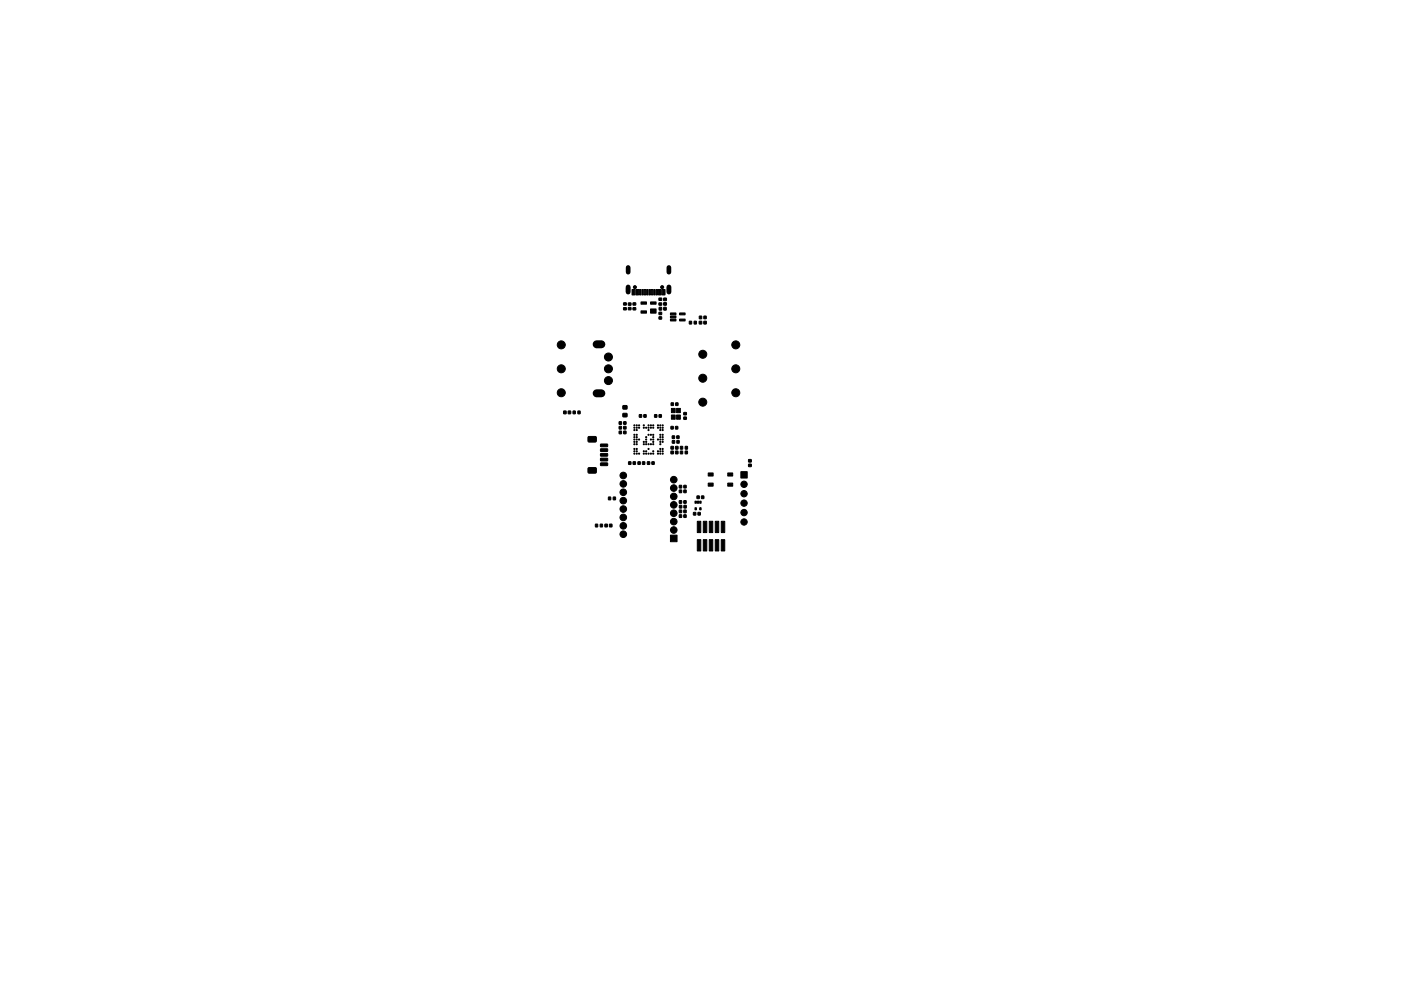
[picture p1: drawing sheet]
<svg xmlns="http://www.w3.org/2000/svg" width="297mm" height="210mm" viewBox="0 0 297 210" stroke-linecap="round" stroke-linejoin="round" font-family="sans-serif">
<g fill="#000" stroke="#000" stroke-width=".21">
<path d="M132.2 64.3h.6v.4h-.6zM132.2 65.3h.6v.4h-.6zM133.2 64.3h.6v.5h-.6zM133.2 65.2h.6v.5h-.6zM134.2 65.3h.6v.4h-.6zM134.2 64.3h.6v.4h-.6zM134 61.4h.6v1.2h-.6zM134.8 61.4h.6v1.2h-.6zM135.6 61.4h.3v1.2h-.3zM136.1 61.4h.3v1.2h-.3zM136.6 61.4h.3v1.2h-.3zM135.9 64.1h1.2v.4h-1.2z"/>
<path d="M135.9 66h1.2v.4h-1.2zM137.1 61.4h.3v1.2h-.3zM137.6 61.4h.3v1.2h-.3zM138.1 61.4h.3v1.2h-.3zM138.6 61.4h.3v1.2h-.3zM137.9 65.6h1.2v.8h-1.2zM137.9 64.1h1.2v.4h-1.2zM139.1 61.4h.3v1.2h-.3zM139.7 64.3h.6v.4h-.6zM139.7 63.3h.6v.4h-.6zM139.7 66.3h.6v.4h-.6zM139.7 67.2h.6v.5h-.6z"/>
<path d="M139.6 61.4h.6v1.2h-.6zM139.8 65.2h.5v.6h-.5zM140.7 64.2h.6v.5h-.6zM140.7 63.3h.6v.5h-.6zM140.4 61.4h.6v1.2h-.6zM140.7 65.2h.5v.6h-.5zM142.1 66.4h1.2v.4h-1.2zM142.1 67h1.2v.4h-1.2zM142.1 67.7h1.2v.4h-1.2zM144.1 67.7h1.2v.4h-1.2zM144.1 66.4h1.2v.4h-1.2zM146.2 68.2h.4v.5h-.4z"/>
<path d="M147.2 68.2h.4v.5h-.4zM148.3 67.1h.5v.5h-.5zM148.3 68.2h.5v.5h-.5zM149.2 67.1h.5v.5h-.5zM149.2 68.2h.5v.5h-.5zM119.5 87.2h.5v.6h-.5zM120.5 87.2h.5v.6h-.5zM121.5 87.2h.5v.6h-.5zM122.5 87.2h.5v.6h-.5zM124.7 92.7l1.6-.1 .2 .2-.1 .8-.2 .2h-1.4l-.2-.3zM127.3 98.2h1.5v.5l-1.4 .1zM127.3 97.2h1.5v.5l-1.4 .1z"/>
<path d="M127.3 96.2h1.5v.5l-1.4 .1zM127.3 95.2h1.5v.5l-1.4 .1zM127.3 94.2h1.5v.5l-1.4 .1zM131.3 91.5h.5v.5h-.5zM131.3 89.5h.5v.5h-.5zM131.3 90.5h.5v.5h-.5zM132.1 87.7h.8v.7h-.8zM132.1 86.1h.8v.7h-.8zM132.2 91.5h.5v.5h-.5zM132.2 89.5h.5v.5h-.5zM132.2 90.5h.5v.5h-.5zM133.3 98h.5v.5h-.5z"/>
<path d="M134.2 98h.5v.5h-.5zM135.6 88h.4v.5h-.4zM135.3 98h.4v.5h-.4zM136.5 88h.5v.5h-.5zM136.2 98h.5v.5h-.5zM137.3 98h.4v.5h-.4zM138.8 88h.5v.5h-.5zM138.2 98h.5v.5h-.5zM139.7 88h.5v.5h-.5zM142.3 95.7h.5v.6h-.5zM142.3 90.5h.4v.5h-.4zM142.3 94.7h.5v.6h-.5z"/>
<path d="M142.3 85.5h.5v.5h-.5zM142.5 92.5h.5v.5h-.5zM142.6 93.5h.4v.5h-.4zM142.3 86.6h.9v.9h-.9zM142.3 88h.9v.9h-.9zM143.2 90.5h.5v.5h-.5zM143.2 95.7h.5v.6h-.5zM143.2 94.7h.5v.6h-.5zM143.3 85.5h.4v.5h-.4zM143.5 92.5h.5v.5h-.5zM143.5 93.5h.5v.5h-.5zM143.5 88h.7v.9h-.7z"/>
<path d="M143.5 86.6h.7v.9h-.7zM144.3 95.7h.4v.6h-.4zM144.3 94.7h.4v.6h-.4zM145 88.5h.5v.5h-.5zM145 87.5h.5v.5h-.5zM145.3 95.7h.4v.6h-.4zM145.3 94.7h.5v.6h-.5zM158.7 97.5h.6v.5h-.6zM158.7 98.5h.6v.5h-.6zM124.7 99.3l1.6-.1 .2 .2-.1 .8-.2 .2h-1.4l-.2-.3zM126.2 111.2h.5v.6h-.5zM127.3 111.2h.4v.6h-.4z"/>
<path d="M128.3 111.2h.5v.6h-.5zM129 105.5h.5v.5h-.5zM129.2 111.2h.5v.6h-.5zM130 105.5h.5v.5h-.5zM142.2 113.5h1.3v1.4h-1.3zM144 109.2h.5v.6h-.5zM144 106.2h.5v.6h-.5zM144 108.2h.5v.6h-.5zM144.1 107.2h.4v.6h-.4zM144 103h.5v.5h-.5zM144 104h.5v.5h-.5zM145 109.2h.5v.6h-.5z"/>
<path d="M145 106.2h.5v.6h-.5zM145 108.2h.5v.6h-.5zM145 107.2h.5v.6h-.5zM145 103h.5v.5h-.5zM145 104h.5v.5h-.5zM147 108.7h.5v.6h-.5zM147.3 106.3h.3v.5h-.3zM147.3 107.7h.3v.5h-.3zM147.8 105.2h.5v.6h-.5zM147.9 106.3h.3v.5h-.3zM148 108.7h.5v.6h-.5zM148.3 106.3h.3v.5h-.3z"/>
<path d="M148.3 107.7h.3v.5h-.3zM147.8 114.5h.8v2.4h-.8zM147.8 110.6h.8v2.4h-.8zM148.7 105.2h.5v.6h-.5zM149.1 114.5h.8v2.4h-.8zM149.1 110.6h.8v2.4h-.8zM150.4 114.5h.7v2.4h-.7zM150.4 110.6h.7v2.4h-.7zM150.2 102.5h1v.6h-1zM150.2 100.3h1v.7h-1zM151.6 114.5h.8v2.4h-.8zM151.6 110.6h.8v2.4h-.8z"/>
<path d="M152.9 114.5h.8v2.4h-.8zM152.9 110.6h.8v2.4h-.8zM154.3 102.5h1v.6h-1zM154.3 100.3h1v.7h-1zM157.1 100.1h1.3v1.3h-1.3z"/>
<circle cx="119" cy="78.2" r=".85"/>
<circle cx="119" cy="73.2" r=".85"/>
<circle cx="129" cy="75.7" r=".85"/>
<circle cx="129" cy="78.2" r=".85"/>
<circle cx="134.6" cy="60.9" r=".33"/>
<circle cx="140.4" cy="60.9" r=".33"/>
<circle cx="149" cy="75.2" r=".85"/>
<circle cx="156" cy="78.2" r=".85"/>
<circle cx="156" cy="73.2" r=".85"/>
<circle cx="119" cy="83.3" r=".85"/>
<circle cx="129" cy="80.7" r=".85"/>
<circle cx="134.5" cy="92.7" r=".12"/>
<circle cx="134.5" cy="93.7" r=".12"/>
<circle cx="134.5" cy="90.7" r=".12"/>
<circle cx="134.5" cy="95.7" r=".12"/>
<circle cx="134.5" cy="94.2" r=".12"/>
<circle cx="134.5" cy="95.2" r=".12"/>
<circle cx="134.5" cy="96.2" r=".12"/>
<circle cx="134.5" cy="91.2" r=".12"/>
<circle cx="134.5" cy="92.2" r=".12"/>
<circle cx="134.5" cy="90.2" r=".12"/>
<circle cx="134.5" cy="93.2" r=".12"/>
<circle cx="135" cy="92.7" r=".12"/>
<circle cx="135" cy="90.7" r=".12"/>
<circle cx="135" cy="95.7" r=".12"/>
<circle cx="135" cy="93.7" r=".12"/>
<circle cx="135" cy="94.2" r=".12"/>
<circle cx="135" cy="93.2" r=".12"/>
<circle cx="135" cy="95.2" r=".12"/>
<circle cx="135" cy="91.2" r=".12"/>
<circle cx="135" cy="90.2" r=".12"/>
<circle cx="135" cy="96.2" r=".12"/>
<circle cx="135" cy="92.2" r=".12"/>
<circle cx="135.5" cy="90.7" r=".12"/>
<circle cx="135.5" cy="93.2" r=".12"/>
<circle cx="135.5" cy="90.2" r=".12"/>
<circle cx="135.5" cy="96.2" r=".12"/>
<circle cx="136.5" cy="93.7" r=".12"/>
<circle cx="136.5" cy="95.7" r=".12"/>
<circle cx="136.5" cy="90.7" r=".12"/>
<circle cx="136.5" cy="94.2" r=".12"/>
<circle cx="136.5" cy="96.2" r=".12"/>
<circle cx="136.5" cy="90.2" r=".12"/>
<circle cx="137" cy="92.7" r=".12"/>
<circle cx="137" cy="95.7" r=".12"/>
<circle cx="137" cy="93.7" r=".12"/>
<circle cx="137" cy="90.7" r=".12"/>
<circle cx="137" cy="94.2" r=".12"/>
<circle cx="137" cy="93.2" r=".12"/>
<circle cx="137" cy="96.2" r=".12"/>
<circle cx="137.5" cy="90.7" r=".12"/>
<circle cx="137.5" cy="94.2" r=".12"/>
<circle cx="137.5" cy="96.2" r=".12"/>
<circle cx="137.5" cy="91.2" r=".12"/>
<circle cx="137.5" cy="90.2" r=".12"/>
<circle cx="137.5" cy="92.2" r=".12"/>
<circle cx="137.5" cy="95.2" r=".12"/>
<circle cx="138" cy="90.7" r=".12"/>
<circle cx="138" cy="94.2" r=".12"/>
<circle cx="138" cy="90.2" r=".12"/>
<circle cx="138" cy="93.2" r=".12"/>
<circle cx="138" cy="96.2" r=".12"/>
<circle cx="138" cy="92.2" r=".12"/>
<circle cx="138.5" cy="92.7" r=".12"/>
<circle cx="138.5" cy="95.7" r=".12"/>
<circle cx="138.5" cy="90.7" r=".12"/>
<circle cx="138.5" cy="93.7" r=".12"/>
<circle cx="138.5" cy="94.2" r=".12"/>
<circle cx="138.5" cy="92.2" r=".12"/>
<circle cx="138.5" cy="96.2" r=".12"/>
<circle cx="138.5" cy="93.2" r=".12"/>
<circle cx="138.5" cy="90.2" r=".12"/>
<circle cx="139.5" cy="95.7" r=".12"/>
<circle cx="139.5" cy="90.7" r=".12"/>
<circle cx="139.5" cy="93.2" r=".12"/>
<circle cx="139.5" cy="96.2" r=".12"/>
<circle cx="139.5" cy="90.2" r=".12"/>
<circle cx="140" cy="92.7" r=".12"/>
<circle cx="140" cy="95.7" r=".12"/>
<circle cx="140" cy="90.7" r=".12"/>
<circle cx="140" cy="93.7" r=".12"/>
<circle cx="140" cy="94.2" r=".12"/>
<circle cx="140" cy="93.2" r=".12"/>
<circle cx="140" cy="95.2" r=".12"/>
<circle cx="140" cy="92.2" r=".12"/>
<circle cx="140" cy="90.2" r=".12"/>
<circle cx="140" cy="96.2" r=".12"/>
<circle cx="140" cy="91.2" r=".12"/>
<circle cx="140.5" cy="92.7" r=".12"/>
<circle cx="140.5" cy="93.7" r=".12"/>
<circle cx="140.5" cy="90.7" r=".12"/>
<circle cx="140.5" cy="95.7" r=".12"/>
<circle cx="140.5" cy="91.2" r=".12"/>
<circle cx="140.5" cy="95.2" r=".12"/>
<circle cx="140.5" cy="96.2" r=".12"/>
<circle cx="140.5" cy="93.2" r=".12"/>
<circle cx="140.5" cy="92.2" r=".12"/>
<circle cx="140.5" cy="90.2" r=".12"/>
<circle cx="149" cy="85.3" r=".85"/>
<circle cx="149" cy="80.2" r=".85"/>
<circle cx="156" cy="83.3" r=".85"/>
<circle cx="132.1" cy="106.2" r=".7"/>
<circle cx="132.1" cy="104.4" r=".7"/>
<circle cx="132.1" cy="102.7" r=".7"/>
<circle cx="132.1" cy="100.9" r=".7"/>
<circle cx="132.1" cy="108" r=".7"/>
<circle cx="132.2" cy="111.6" r=".7"/>
<circle cx="132.2" cy="113.3" r=".7"/>
<circle cx="132.2" cy="109.8" r=".7"/>
<circle cx="142.8" cy="105.3" r=".7"/>
<circle cx="142.8" cy="103.6" r=".7"/>
<circle cx="142.8" cy="101.8" r=".7"/>
<circle cx="142.8" cy="107.1" r=".7"/>
<circle cx="142.8" cy="108.9" r=".7"/>
<circle cx="142.9" cy="110.7" r=".7"/>
<circle cx="142.9" cy="112.5" r=".7"/>
<circle cx="157.8" cy="104.7" r=".67"/>
<circle cx="157.8" cy="108.7" r=".67"/>
<circle cx="157.8" cy="102.7" r=".67"/>
<circle cx="157.8" cy="110.7" r=".67"/>
<circle cx="157.8" cy="106.7" r=".67"/>
</g>
<path d="M126.5 73h1M126.5 83.4h1" fill="none" stroke="#000" stroke-width="1.7"/>
<path d="M133.2 60.9v1.1M141.8 60.9v1.1" fill="none" stroke="#000" stroke-width="1.1"/>
<path d="M133.2 56.7v1M141.8 56.7v1" fill="none" stroke="#000" stroke-width="1"/>
</svg>
